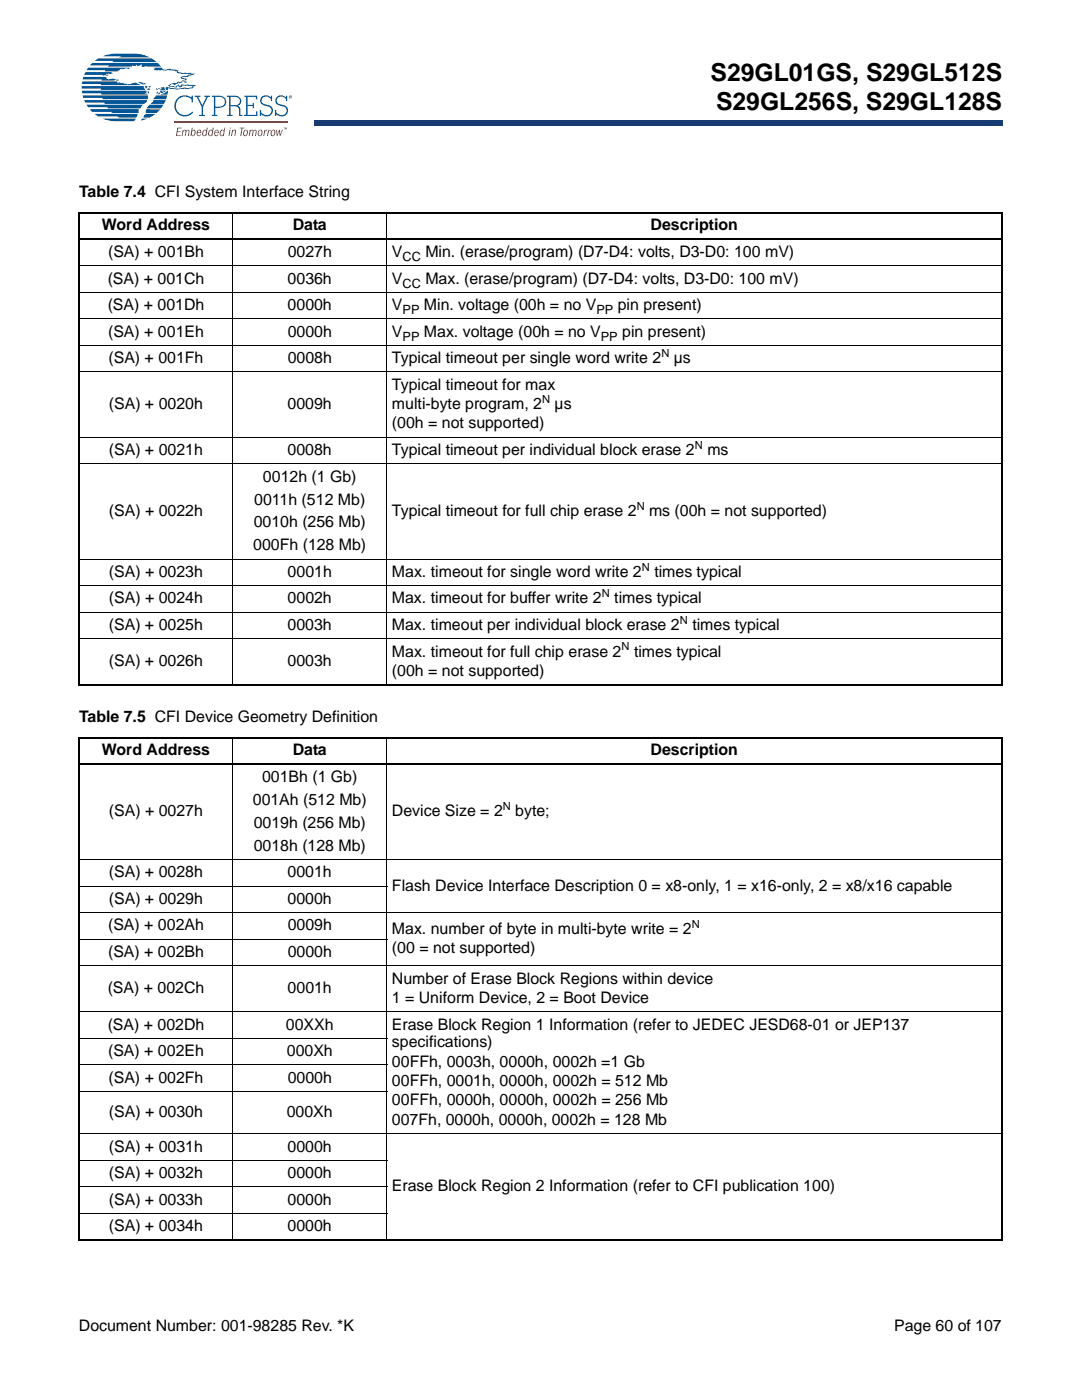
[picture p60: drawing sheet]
<svg xmlns="http://www.w3.org/2000/svg" width="216mm" height="279mm" viewBox="0 0 216 279" stroke-linecap="round" stroke-linejoin="round" font-family="sans-serif">
<defs><g id="words">
<g font-size="4.9">
<text x="141.8" y="16.3">S29GL01GS, S29GL512S</text>
<text x="142.9" y="21.9">S29GL256S, S29GL128S</text>
</g>
<g font-size="3.2">
<text x="15.8" y="39.3">Table 7.4 CFI System Interface String</text>
<text x="20.3" y="46">Word Address</text>
<text x="58.4" y="46">Data</text>
<text x="129.8" y="46">Description</text>
<text x="21.6" y="51.3">(SA) + 001Bh</text>
<text x="57.4" y="51.3">0027h</text>
<text x="78.2" y="51.3">V</text>
<text x="84.9" y="51.3">Min. (erase/program) (D7-D4: volts, D3-D0: 100 mV)</text>
<text x="21.5" y="56.6">(SA) + 001Ch</text>
<text x="57.4" y="56.6">0036h</text>
<text x="78.2" y="56.6">V</text>
<text x="84.9" y="56.6">Max. (erase/program) (D7-D4: volts, D3-D0: 100 mV)</text>
<text x="21.5" y="61.9">(SA) + 001Dh</text>
<text x="57.4" y="61.9">0000h</text>
<text x="78.2" y="61.9">V</text>
<text x="84.6" y="61.9">Min. voltage (00h = no V</text>
<text x="123.3" y="61.9">pin present)</text>
<text x="21.6" y="67.2">(SA) + 001Eh</text>
<text x="57.4" y="67.2">0000h</text>
<text x="78.2" y="67.2">V</text>
<text x="84.6" y="67.2">Max. voltage (00h = no V</text>
<text x="124.2" y="67.2">pin present)</text>
<text x="21.7" y="72.5">(SA) + 001Fh</text>
<text x="57.4" y="72.5">0008h</text>
<text x="78.2" y="77.7">Typical timeout for max</text>
<text x="78.2" y="72.5">Typical timeout per single word write 2</text>
<text x="134.5" y="72.5">µs</text>
<text x="21.7" y="81.6">(SA) + 0020h</text>
<text x="57.4" y="81.6">0009h</text>
<text x="78.2" y="81.6">multi-byte program, 2</text>
<text x="110.7" y="81.6">µs</text>
<text x="78.2" y="85.5">(00h = not supported)</text>
<text x="21.7" y="90.8">(SA) + 0021h</text>
<text x="57.4" y="90.8">0008h</text>
<text x="78.2" y="90.8">Typical timeout per individual block erase 2</text>
<text x="141.1" y="90.8">ms</text>
<text x="50.7" y="100.7">0011h (512 Mb)</text>
<text x="52.5" y="96.1">0012h (1 Gb)</text>
<text x="21.7" y="103">(SA) + 0022h</text>
<text x="50.6" y="105.3">0010h (256 Mb)</text>
<text x="78.2" y="103">Typical timeout for full chip erase 2</text>
<text x="129.5" y="103">ms (00h = not supported)</text>
<text x="50.5" y="109.9">000Fh (128 Mb)</text>
<text x="21.7" y="115.1">(SA) + 0023h</text>
<text x="57.4" y="115.1">0001h</text>
<text x="78.2" y="115.1">Max. timeout for single word write 2</text>
<text x="130.6" y="115.1">times typical</text>
<text x="21.7" y="125.7">(SA) + 0025h</text>
<text x="21.7" y="120.4">(SA) + 0024h</text>
<text x="57.4" y="125.7">0003h</text>
<text x="57.4" y="120.4">0002h</text>
<text x="78.2" y="125.7">Max. timeout per individual block erase 2</text>
<text x="78.2" y="120.4">Max. timeout for buffer write 2</text>
<text x="122.6" y="120.4">times typical</text>
<text x="138.2" y="125.7">times typical</text>
<text x="78.2" y="131">Max. timeout for full chip erase 2</text>
<text x="126.5" y="131">times typical</text>
<text x="21.7" y="133">(SA) + 0026h</text>
<text x="57.4" y="133">0003h</text>
<text x="78.2" y="134.9">(00h = not supported)</text>
<text x="15.8" y="144.1">Table 7.5 CFI Device Geometry Definition</text>
<text x="20.3" y="150.8">Word Address</text>
<text x="58.4" y="150.8">Data</text>
<text x="129.8" y="150.8">Description</text>
<text x="50.4" y="160.7">001Ah (512 Mb)</text>
<text x="52.3" y="156.1">001Bh (1 Gb)</text>
<text x="21.7" y="162.9">(SA) + 0027h</text>
<text x="50.6" y="165.2">0019h (256 Mb)</text>
<text x="78.2" y="162.9">Device Size = 2</text>
<text x="102.8" y="162.9">byte;</text>
<text x="50.6" y="169.8">0018h (128 Mb)</text>
<text x="21.7" y="175.1">(SA) + 0028h</text>
<text x="57.4" y="175.1">0001h</text>
<text x="78.2" y="177.8">Flash Device Interface Description 0 = x8-only, 1 = x16-only, 2 = x8/x16 capable</text>
<text x="21.6" y="185.7">(SA) + 002Ah</text>
<text x="21.7" y="180.4">(SA) + 0029h</text>
<text x="57.4" y="180.4">0000h</text>
<text x="57.4" y="185.7">0009h</text>
<text x="21.6" y="191">(SA) + 002Bh</text>
<text x="57.4" y="191">0000h</text>
<text x="78.2" y="190.3">(00 = not supported)</text>
<text x="78.2" y="186.4">Max. number of byte in multi-byte write = 2</text>
<text x="78.2" y="196.3">Number of Erase Block Regions within device</text>
<text x="21.5" y="198.2">(SA) + 002Ch</text>
<text x="57.4" y="198.2">0001h</text>
<text x="78.2" y="200.2">1 = Uniform Device, 2 = Boot Device</text>
<text x="21.5" y="205.5">(SA) + 002Dh</text>
<text x="57.1" y="205.5">00XXh</text>
<text x="78.2" y="209">specifications)</text>
<text x="78.2" y="205.5">Erase Block Region 1 Information (refer to JEDEC JESD68-01 or JEP137</text>
<text x="21.6" y="210.8">(SA) + 002Eh</text>
<text x="57.2" y="210.8">000Xh</text>
<text x="78.2" y="212.9">00FFh, 0003h, 0000h, 0002h =1 Gb</text>
<text x="21.7" y="216">(SA) + 002Fh</text>
<text x="57.4" y="216">0000h</text>
<text x="78.2" y="216.7">00FFh, 0001h, 0000h, 0002h = 512 Mb</text>
<text x="78.2" y="220.6">00FFh, 0000h, 0000h, 0002h = 256 Mb</text>
<text x="21.7" y="222.9">(SA) + 0030h</text>
<text x="57.2" y="222.9">000Xh</text>
<text x="78.2" y="224.5">007Fh, 0000h, 0000h, 0002h = 128 Mb</text>
<text x="21.7" y="229.8">(SA) + 0031h</text>
<text x="57.4" y="229.8">0000h</text>
<text x="21.7" y="235.1">(SA) + 0032h</text>
<text x="57.4" y="235.1">0000h</text>
<text x="78.2" y="237.7">Erase Block Region 2 Information (refer to CFI publication 100)</text>
<text x="21.7" y="240.4">(SA) + 0033h</text>
<text x="21.7" y="245.7">(SA) + 0034h</text>
<text x="57.4" y="240.4">0000h</text>
<text x="57.4" y="245.7">0000h</text>
<text x="15.7" y="265.6">Document Number: 001-98285 Rev. *K</text>
<text x="178.4" y="265.6">Page 60 of 107</text>
</g>
<g font-size="2.5">
<text x="80.3" y="52.1">CC</text>
<text x="80.3" y="57.4">CC</text>
<text x="80.3" y="62.7">PP</text>
<text x="119" y="62.7">PP</text>
<text x="80.3" y="68">PP</text>
<text x="119.9" y="68">PP</text>
</g>
<g font-size="2.2">
<text x="132" y="71.2">N</text>
<text x="108.2" y="80.4">N</text>
<text x="138.7" y="89.5">N</text>
<text x="127" y="101.7">N</text>
<text x="128.1" y="113.9">N</text>
<text x="120.1" y="119.2">N</text>
<text x="135.7" y="124.5">N</text>
<text x="124" y="129.8">N</text>
<text x="100.3" y="161.7">N</text>
<text x="138" y="185.1">N</text>
</g>
</g></defs>
<path d="M62.8 24.1h137.3v.9h-137.3z" fill="#163b71"/>
<path d="M62.7 25h137.3M62.8 24.1h137.2" fill="none" stroke="#163b71" stroke-width=".2"/>
<path d="M62.7 24h.2v1h-.2z" fill="#163b71"/>
<path d="M16.3 10.7h42v16.5h-42z" fill="#fff"/>
<g fill="#005596">
<path d="M29.5 17.6l.5 .1-.1 .2h-.6z"/>
<path d="M16.3 18.1h12.9a.28 .28 0 0 1 0 .4 .28 .28 0 0 1-.4 .1l.6 .3h-9.2v-.3h-3.8z"/>
<path d="M17 14.4h5.5l-.3 .2 .3 .1-1.5 .1 .7 .2h-.9l-.3 .2 .1-.3h-3.8z"/>
<path d="M18.9 12.2l.7-.6h10.6l1.1 .8h-8.9l.3-.3z"/>
<path d="M20.5 11.2l2-.5h4.5h-.2l1.6 .2 1.5 .6h-6.2l.6-.3z"/>
<path d="M16.4 16.3h6.9l.3 .4 .2-.3 .5 .2 .4-.1-.1 .2 1.3 .1a1.82 1.82 0 0 1 2.2 .2h-8v-.2h-3.8z"/>
<path d="M27.6 16.4h.5l.4 .1 .1 .2 .4-.1v.1l-.6 .1z"/>
<path d="M16.6 15.3h4.3l.5 .2-.2 .1a.85 .85 0 0 0 1 .1h1.1l-.4 .4h-2.7l.1-.3h-3.8z"/>
<path d="M23.2 16l.4-.2v.3h-.4z"/>
<path d="M17.6 13.5h8.1l.2 .1-.2 .2-.5-.2-.4 .1a1.76 1.76 0 0 0-1.4 .6h-2.5l.1-.3h-3.7z"/>
<path d="M30.6 13.5h1.7a.98 .98 0 0 0 1.4 .3l.3-.1 .1 .2 1.5 .1-.1 .3 .1 .1 .9 .2 .4-.1h1.3l-.1 .2h.8l-.9 .4h-.3l-.1 .2-1.3 .2 .9 .2v.2l-.2 .2 .3 .2a.37 .37 0 0 1-.4 .2 .37 .37 0 0 1-.3-.3l-.6 .4-.4-.1-.2 .2h-.5l.2 .2h-.2a.69 .69 0 0 0-1 .2l1.2 .2-.1-.2 .7-.2 .2 .3a.61 .61 0 0 1 .9-.3l.6-.1 1.7 .2-.8 .7-2.9 .2-1.9-.3v.3h-.3a.31 .31 0 0 1-.2-.3 .31 .31 0 0 1 .2-.3l1 .3a5.2 5.2 0 0 0 2.6-.1l.5 .1 1.1-.1-.1-.2 .2-.1-2.2-.1v.2l-.3 .1h-.2l-.2-.3-.4 .1v.3l-1.4-.2-.3-.3 1.1-.4a.92 .92 0 0 0 1-.3l.3 .1 .4-.2a.45 .45 0 0 1 .7 .2l-.2-.4 .1-.2a.55 .55 0 0 1-.8-.5l1.2-.1 .2-.3h.6l-.3-.2-1.6 .1-.6-.2h-.3v-.4h-.3l-.2-.2-4.2-.1 .5-.2h-.3z"/>
<path d="M32.1 17.5l.5-.2 .2 .2 .2 .4h-1.1l.4-.2-.2-.1z"/>
<path d="M31.2 17.6l.3 .3h-.3z"/>
<path d="M16.3 17.2h12.4l.3 .7h-8.9v-.2h-3.8z"/>
<path d="M31.6 17.6l.3 .1-.2 .2z"/>
<path d="M29.7 17.2h.3v.1l-.1 .2-.2-.1z"/>
<path d="M29 17.2h.4l-.2 .5z"/>
<path d="M29.5 18.2l.3 .1-.1 .3-.2-.2z"/>
<path d="M18.2 12.7l.2-.1h13.1l.6 .7h-2.8l-.1-.1-.7 .1h-.3l.1-.4-.7 .3-.4-.3-.1 .2h-.8v.2h-4.8l.2-.2h-3.8z"/>
<path d="M31.9 18.1l1.2 .1a.44 .44 0 0 1-.7 0l-.2 .1 .4 .2-.5 .1z"/>
<path d="M32.1 18.8l.7-.2 .7-.5-.1 .8h-1.3z"/>
<path d="M31.7 18.5h.2v.2l-.5 .1z"/>
<path d="M31.3 18.4h.3l-.3 .3z"/>
<path d="M16.5 19h13v.2v.6h-9l-.1-.2h-3.8z"/>
<path d="M16.8 20h12.5v.1l-.4 .6h-8l-.1-.2h-3.8z"/>
<path d="M17.2 20.9h11.3l-.5 .7h-6.5l-.1-.2h-3.8z"/>
<path d="M17.9 21.8h9.8v.8h-5.3l-.2-.3h-3.8z"/>
<path d="M18.9 22.7h8.6l-.4 .8h-3.3l-.4-.3h-3.8z"/>
<path d="M20.4 23.7h6.7l-.3 .5h-3.7l-1.1-.1z"/>
<path d="M31.1 19h2.3l-.3 .8h-2.5z"/>
<path d="M30.6 20h2.5l-.4 .7h-2.6l.5-.5z"/>
<path d="M29.6 21.2l.2-.3h2.8l-.5 .7-2.8 .1z"/>
<path d="M29.2 21.8h2.8l-.8 .8h-2.1z"/>
<path d="M29 22.7h2l-1.2 .8h-1.2z"/>
<path d="M28.2 23.8l.2-.1h1l-1.3 .4z"/>
<path d="M35.4 19.6a2.15 2.15 0 0 1 2.8-.1v-.4h.3v1.3h-.3v-.6a1.84 1.84 0 0 0-2.6 .1 1.84 1.84 0 0 0 .1 2.6 1.84 1.84 0 0 0 2.7-.2l.1 .1a2.11 2.11 0 0 1-3 .3 2.11 2.11 0 0 1-.1-3.1z"/>
<path d="M38.8 19.1h1.2v.2h-.5l.9 1.7 .8-1.7h-.5v-.2h1.2v.2h-.4l-1 2v1.6h.4v.2h-1.1v-.2h.4v-1.6l-1-2h-.4z"/>
<path d="M48.7 19.1h2.6v.7h-.2v-.5h-1.7v1.6h1v-.4h.3v1.1h-.3v-.4h-1v1.7h1.7v-.7h.3v.9h-2.7v-.2h.4v-3.6h-.4z"/>
<path d="M52.1 19.4a1.28 1.28 0 0 1 2 .1v-.4h.2v1.1h-.2a.89 .89 0 0 0-1.1-.9 .89 .89 0 0 0-.6 1.2l.4 .3a1.49 1.49 0 0 1 1.7 1.2 1.34 1.34 0 0 1-1 1.2 1.34 1.34 0 0 1-1.4-.4v.3h-.3v-1.2h.3a.99 .99 0 0 0 1.1 1.1 .89 .89 0 0 0 1-.7 .89 .89 0 0 0-.7-1 1.44 1.44 0 0 1-1.6-1.2z"/>
<path d="M55.1 19.4a1.28 1.28 0 0 1 2 .1v-.4h.2v1.1h-.2a.89 .89 0 0 0-1.1-.9 .89 .89 0 0 0-.6 1.2l.4 .3a1.49 1.49 0 0 1 1.7 1.2 1.34 1.34 0 0 1-.9 1.2 1.34 1.34 0 0 1-1.5-.4v.3h-.2v-1.2h.2a.99 .99 0 0 0 1.1 1.1 .89 .89 0 0 0 1-.7 .89 .89 0 0 0-.7-1 1.44 1.44 0 0 1-1.6-1.2z"/>
<path d="M43 19.3v2a1.58 1.58 0 0 0 1.8-.7 .99 .99 0 0 0-1-1.3zM42.3 19.1a2.62 2.62 0 0 1 2.6 .5 1.21 1.21 0 0 1 .1 1.3 1.21 1.21 0 0 1-1.3 .6h-.7v1.4h.4v.2h-1.1v-.2h.4v-3.6h-.4z"/>
<path d="M46 19.3v1.7h1a.84 .84 0 0 0 .9-.9 .84 .84 0 0 0-1.1-.8zM45.3 19.1a2.71 2.71 0 0 1 2.6 .4 .99 .99 0 0 1-.5 1.6 .77 .77 0 0 1 .6 .9v.9h.4v.2h-.7v-1.1a.73 .73 0 0 0-.9-.8h-.8v1.7h.4v.2h-1.1v-.2h.4v-3.6h-.4z"/>
</g>
<path d="M34.8 24.3h22.7" fill="none" stroke="#e12726" stroke-width=".29"/>
<g fill="#e12726">
<path d="M35.4 25.5h.9l-.1 .1h-.7v.6h.5v.2h-.6l-.1 .6h.8l-.1 .1h-.9z"/>
<path d="M36.4 25.9h.2v.2l.3-.2 .3 .2a.35 .35 0 0 1 .5-.2 .35 .35 0 0 1 .1 .5l-.1 .7h-.2l.1-.9-.2-.1-.4 1h-.1l.1-.9-.1-.2a1.08 1.08 0 0 0-.5 1.1h-.2z"/>
<path d="M46.3 25.9h.2l-.1 .2a.35 .35 0 0 1 .5-.2 .35 .35 0 0 1 .2 .6l-.2 .6h-.1l.1-.9v-.1h-.3l-.3 1h-.2z"/>
<path d="M47.8 25.5h1v.1h-.4l-.3 1.5h-.2l.3-1.5h-.4z"/>
<path d="M49.8 25.9h.2v.2l.3-.2 .3 .2a.35 .35 0 0 1 .5-.2 .35 .35 0 0 1 .1 .5l-.1 .7h-.2l.1-.9-.2-.1-.4 1h-.1l.1-.9-.1-.2a1.08 1.08 0 0 0-.5 1.1h-.2z"/>
<path d="M52.7 25.9h.2v.3l.4-.3v.2l-.4 .1-.2 .9h-.2z"/>
<path d="M53.5 25.9h.1v.3l.4-.3v.2l-.3 .1-.2 .9h-.2z"/>
<path d="M55.1 25.9h.2v1l.4-1h.2v1l.4-1h.2l-.5 1.2h-.2l-.1-.9-.3 .9h-.2z"/>
<path d="M38.5 26.1l-.2 .6 .2 .3a.74 .74 0 0 0 .3-.9zM38.3 25.5h.2l-.1 .6 .3-.2a.68 .68 0 0 1 .3 .7 .68 .68 0 0 1-.6 .6l-.2-.3-.2 .2z"/>
<path d="M39.6 26.1l-.2 .3h.6l-.1-.3zM39.4 26.1a.43 .43 0 0 1 .7 0l.1 .4-.8 .1 .1 .4h.3l.2-.2 .1 .1a.45 .45 0 0 1-.4 .3 .45 .45 0 0 1-.4-.3z"/>
<path d="M40.7 26.1l-.2 .6 .1 .3a.54 .54 0 0 0 .5-.4 .54 .54 0 0 0-.2-.6zM40.5 26.1l.4-.2 .3 .2 .1-.6h.1l-.2 1.6h-.2v-.1a.37 .37 0 0 1-.3 .2 .37 .37 0 0 1-.3-.2z"/>
<path d="M41.9 26.1l-.2 .6 .1 .3a.54 .54 0 0 0 .5-.4 .54 .54 0 0 0-.2-.6zM41.7 26.1l.4-.2 .3 .2 .1-.6h.1l-.2 1.6h-.2v-.1a.37 .37 0 0 1-.3 .2 .37 .37 0 0 1-.3-.2z"/>
<path d="M43.1 26.1l-.2 .3h.6l-.1-.3zM42.9 26.1a.43 .43 0 0 1 .7 0l.1 .4-.8 .1 .1 .4h.3l.2-.2 .1 .1a.45 .45 0 0 1-.4 .3 .45 .45 0 0 1-.4-.3z"/>
<path d="M44.2 26.1l-.2 .6 .1 .3a.54 .54 0 0 0 .5-.4 .54 .54 0 0 0-.2-.6zM44 26.1l.4-.2 .3 .2 .1-.6h.1l-.2 1.6h-.2v-.1a.37 .37 0 0 1-.3 .2 .37 .37 0 0 1-.3-.2z"/>
<path d="M45.9 25.5h.2l-.1 .2h-.2zM45.8 25.9h.2l-.2 1.2h-.2z"/>
<path d="M48.8 26.1l-.1 .6 .2 .3a.58 .58 0 0 0 .2-1zM48.7 26.1a.45 .45 0 0 1 .7 0 .69 .69 0 0 1 0 .8 .69 .69 0 0 1-.7 .2 .87 .87 0 0 1 0-1z"/>
<path d="M51.8 26.1l-.2 .6 .2 .3a.58 .58 0 0 0 .2-1zM51.6 26.1a.45 .45 0 0 1 .7 0 .69 .69 0 0 1 0 .8 .69 .69 0 0 1-.7 .2 .87 .87 0 0 1 0-1z"/>
<path d="M54.3 26.1l-.1 .6 .2 .3a.58 .58 0 0 0 .1-1zM54.2 26.1a.45 .45 0 0 1 .7 0 .69 .69 0 0 1 0 .8 .69 .69 0 0 1-.7 .2 .87 .87 0 0 1 0-1z"/>
<path d="M56.9 25.4l.2 .3 .1-.3v.4v-.3l-.1 .3-.2-.3v.3zM56.6 25.4h.3l-.1 .4z"/>
</g>
<path d="M57.9 19.2l.1 .1zM57.8 19.2h.3v.3l-.1-.1-.2 .1zM57.7 19.3a.26 .26 0 0 0 .5 0 .26 .26 0 0 0-.5 0zM57.6 19.3a.35 .35 0 0 1 .7 0 .35 .35 0 0 1-.7 0z" fill="#005596"/>
<path d="M15.6 42.5h184.5M15.6 47.8h184.5M15.8 42.7v93.8M200 42.7v93.8M15.6 136.7h184.5M15.6 147.3h184.5M15.6 152.6h184.5M15.8 147.4v99.9M200 147.4v99.9M15.6 247.4h184.5" fill="none" stroke="#000" stroke-width=".36"/>
<g fill="none" stroke="#000" stroke-width=".2">
<path d="M15.6 53h184.5M15.6 58.4h184.5M46.5 42.3v94.5M77.2 42.3v94.5M15.6 63.6h184.5M15.6 68.9h184.5M15.6 74.2h184.5M15.6 87.3h184.5M15.6 92.6h184.5M15.6 111.6h184.5M15.6 116.9h184.5M15.6 122.2h184.5"/>
<path d="M15.6 127.5h184.5M46.5 147.1v100.5M77.2 147.1v100.5M15.6 171.6h184.5M15.6 176.9h61.7M15.6 182.2h184.5M15.6 187.5h61.7M15.6 192.8h184.5M15.6 201.9h184.5M15.6 207.2h61.7M15.6 212.5h61.7M15.6 217.8h61.7"/>
<path d="M15.6 226.3h184.5M15.6 231.6h61.7M15.6 236.9h61.7M15.6 242.1h61.7"/>
</g>
<use href="#words"/>
</svg>
